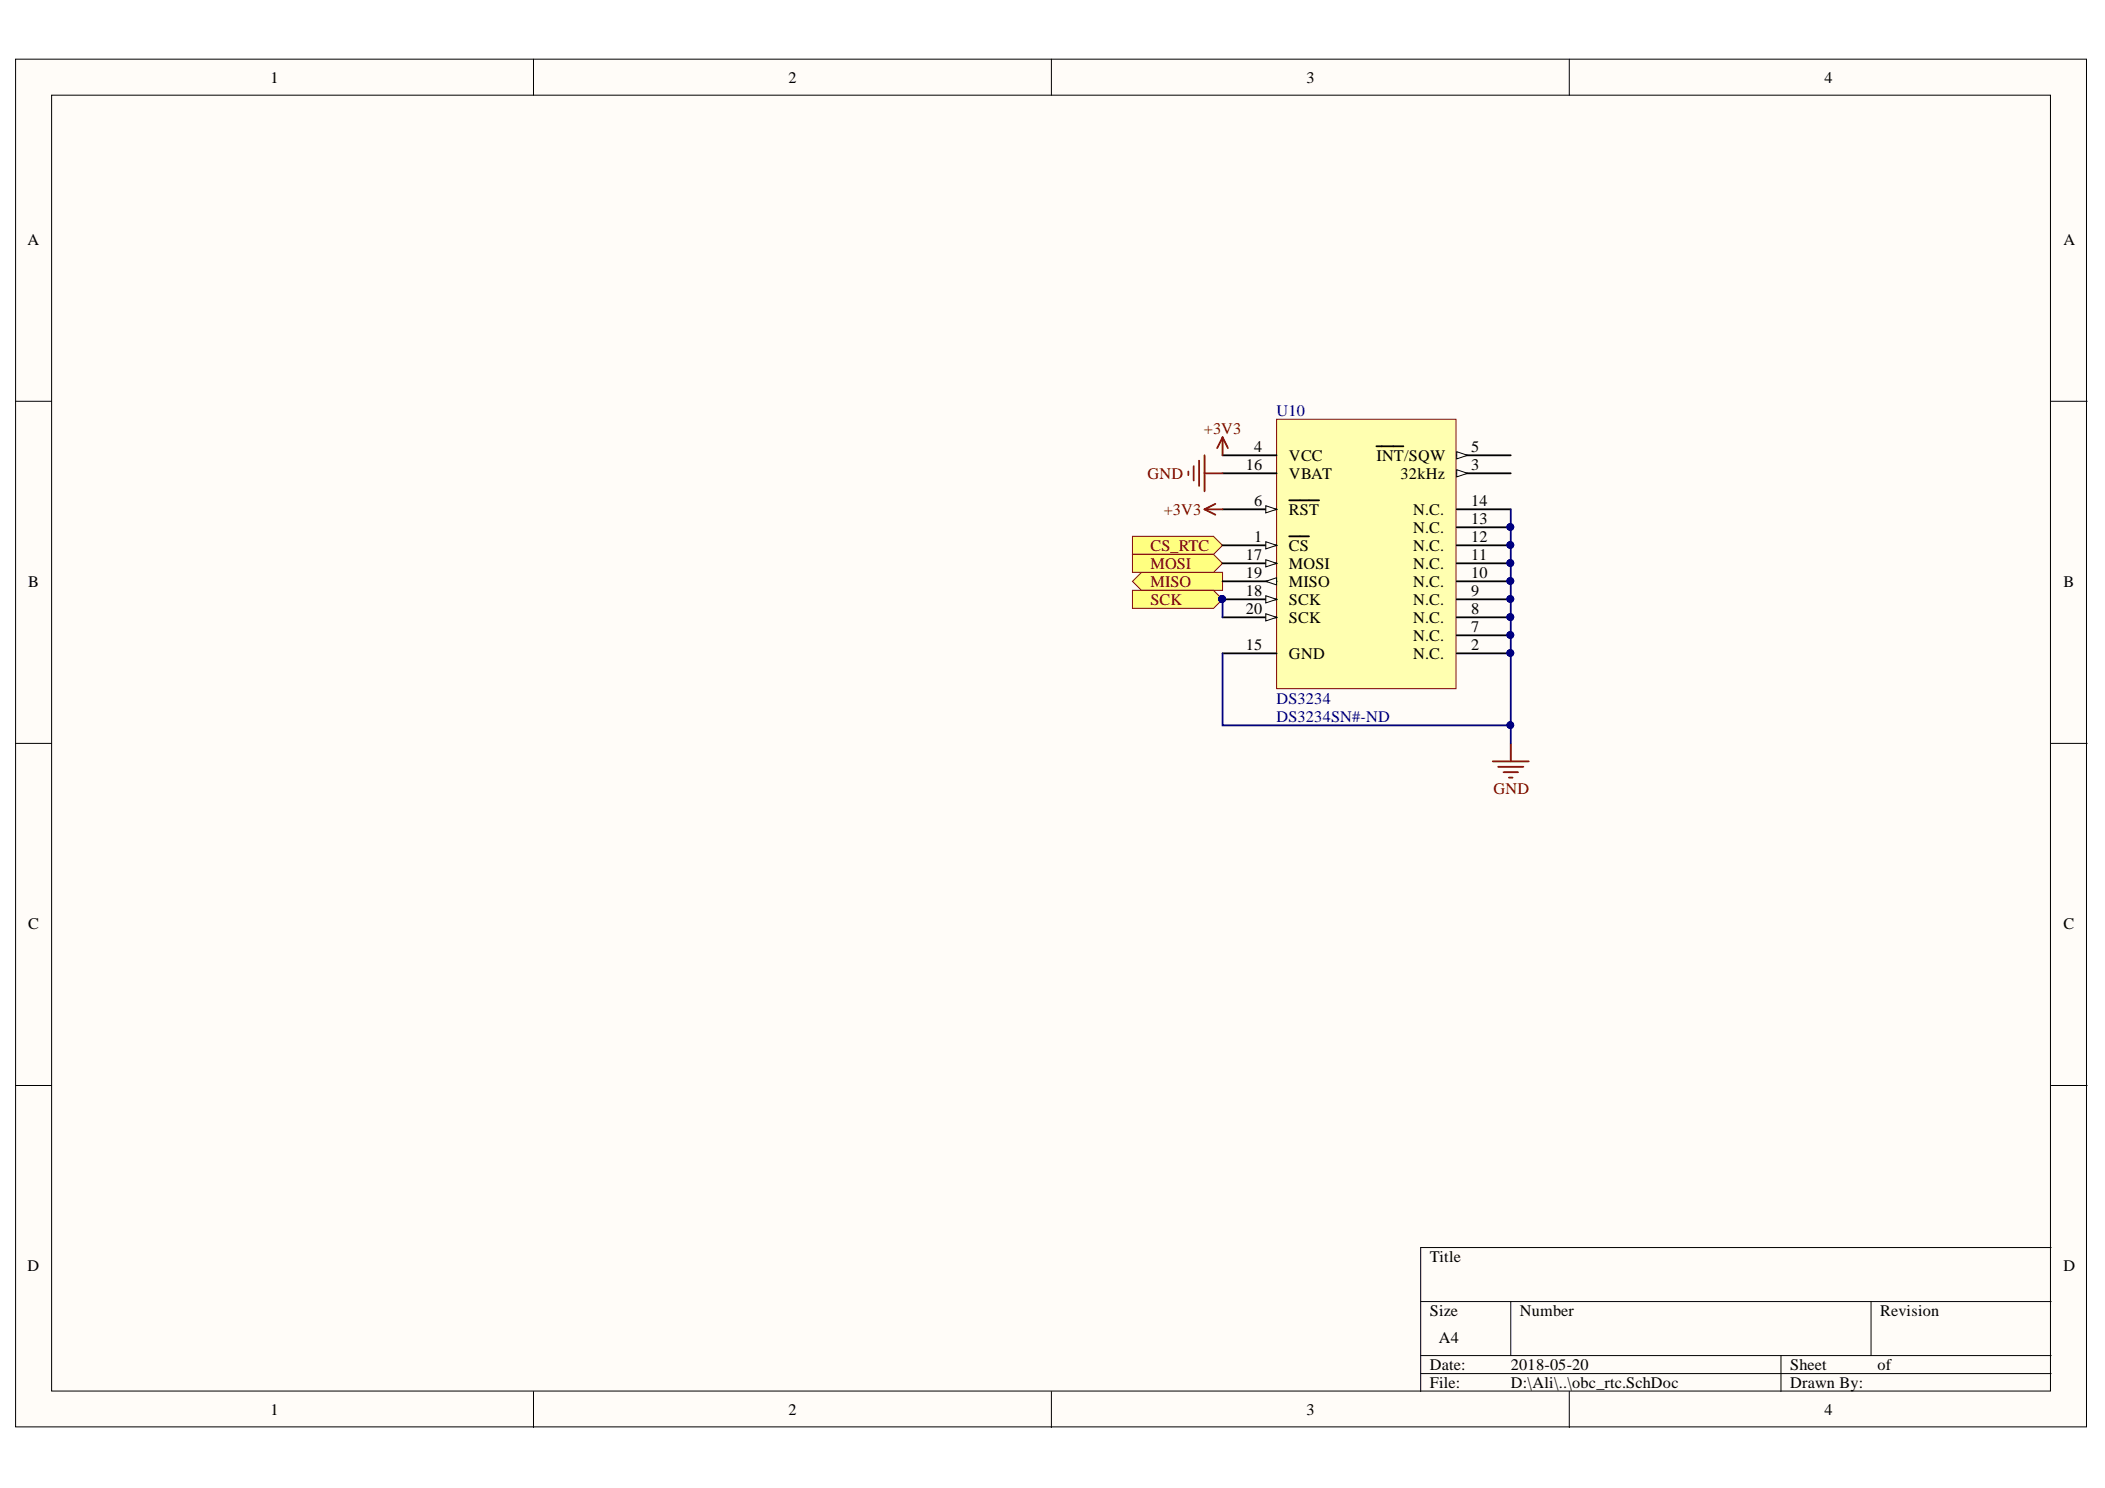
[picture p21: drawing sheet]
<svg xmlns="http://www.w3.org/2000/svg" width="297mm" height="210mm" viewBox="0 0 297 210" stroke-linecap="round" stroke-linejoin="round" font-family="sans-serif">
<defs><g id="words">
<g font-size="2.3">
<text x="38.2" y="11.7">1</text>
<text x="111.2" y="11.7">2</text>
<text x="184.3" y="11.7">3</text>
<text x="257.4" y="11.7">4</text>
<text x="3.9" y="34.5">A</text>
<text x="291.2" y="34.5">A</text>
<text x="177" y="63.7">4</text>
<text x="181.9" y="65">VCC</text>
<text x="194.2" y="65">INT/SQW</text>
<text x="207.6" y="63.7">5</text>
<text x="175.8" y="66.3">16</text>
<text x="177" y="71.4">6</text>
<text x="181.9" y="67.5">VBAT</text>
<text x="197.6" y="67.5">32kHz</text>
<text x="207.6" y="66.3">3</text>
<text x="207.6" y="71.4">14</text>
<text x="177" y="76.4">1</text>
<text x="181.9" y="77.7">CS</text>
<text x="181.9" y="72.6">RST</text>
<text x="199.4" y="77.7">N.C.</text>
<text x="199.4" y="75.2">N.C.</text>
<text x="199.4" y="72.6">N.C.</text>
<text x="207.6" y="76.4">12</text>
<text x="207.6" y="73.9">13</text>
<text x="4" y="82.8">B</text>
<text x="175.8" y="79">17</text>
<text x="175.8" y="81.5">19</text>
<text x="181.9" y="80.2">MOSI</text>
<text x="181.9" y="82.8">MISO</text>
<text x="199.4" y="82.8">N.C.</text>
<text x="199.4" y="80.2">N.C.</text>
<text x="207.6" y="81.5">10</text>
<text x="207.6" y="79">11</text>
<text x="291.2" y="82.8">B</text>
<text x="175.8" y="84">18</text>
<text x="175.8" y="86.6">20</text>
<text x="181.9" y="85.3">SCK</text>
<text x="181.9" y="87.8">SCK</text>
<text x="199.4" y="87.8">N.C.</text>
<text x="199.4" y="85.3">N.C.</text>
<text x="207.6" y="89.1">7</text>
<text x="207.6" y="86.6">8</text>
<text x="207.6" y="84">9</text>
<text x="175.8" y="91.6">15</text>
<text x="181.9" y="92.9">GND</text>
<text x="199.4" y="92.9">N.C.</text>
<text x="199.4" y="90.4">N.C.</text>
<text x="207.6" y="91.6">2</text>
<text x="4" y="131">C</text>
<text x="291.2" y="131">C</text>
<text x="3.9" y="179.3">D</text>
<text x="201.8" y="178">Title</text>
<text x="291.2" y="179.3">D</text>
<text x="201.8" y="185.7">Size</text>
<text x="214.5" y="185.7">Number</text>
<text x="265.3" y="185.7">Revision</text>
<text x="203" y="189.5">A4</text>
<text x="201.8" y="193.3">Date:</text>
<text x="201.8" y="195.8">File:</text>
<text x="213.2" y="193.3">2018-05-20</text>
<text x="213.2" y="195.8">D:\Ali\..\obc_rtc.SchDoc</text>
<text x="252.6" y="193.3">Sheet</text>
<text x="252.6" y="195.8">Drawn By:</text>
<text x="264.9" y="193.3">of</text>
<text x="38.2" y="199.6">1</text>
<text x="111.2" y="199.6">2</text>
<text x="184.3" y="199.6">3</text>
<text x="257.4" y="199.6">4</text>
</g>
<g font-size="2.3" fill="#000080">
<text x="180.1" y="58.7">U10</text>
<text x="180.1" y="101.8">DS3234SN#-ND</text>
<text x="180.1" y="99.3">DS3234</text>
</g>
<g font-size="2.3" fill="#800000">
<text x="169.9" y="61.2">+3V3</text>
<text x="161.9" y="67.5">GND</text>
<text x="162.3" y="77.7">CS_RTC</text>
<text x="164.2" y="72.6">+3V3</text>
<text x="162.3" y="82.8">MISO</text>
<text x="162.3" y="80.2">MOSI</text>
<text x="162.3" y="85.3">SCK</text>
<text x="210.7" y="112">GND</text>
</g>
</g></defs>
<g fill="#fffcf8" stroke="#000" stroke-width=".14">
<path d="M2.2 8.3h292.2v193h-292.2z"/>
<path d="M7.3 13.4h282v182.8h-282z"/>
</g>
<g fill="none" stroke="#000" stroke-width=".14">
<path d="M75.3 8.3v5.1M148.4 8.3v5.1M221.4 8.3v5.1M2.2 56.6h5.1M289.4 56.6h5.1M2.2 104.9h5.1M289.4 104.9h5.1M2.2 153.1h5.1M289.4 153.1h5.1M289.4 176h-88.9v20.3M75.3 196.3v5.1M148.4 196.3v5.1"/>
<path d="M200.5 183.6h88.9M200.5 191.2h88.9M200.5 193.8h88.9M213.2 183.6v7.6M221.4 196.3v5.1M251.3 191.2v5.1M264 183.6v7.6"/>
</g>
<g fill="#ffff80" stroke="#800000" stroke-width=".14">
<path d="M159.8 75.7h11.4l1.3 1.2-1.3 1.3h-11.4z" fill-rule="evenodd"/>
<path d="M159.8 82l1.3-1.3h11.4v2.6h-11.4z" fill-rule="evenodd"/>
<path d="M159.8 78.2h11.4l1.3 1.3-1.3 1.2h-11.4z" fill-rule="evenodd"/>
<path d="M159.8 83.3h11.4l1.3 1.2-1.3 1.3h-11.4z" fill-rule="evenodd"/>
</g>
<circle cx="172.5" cy="84.5" r=".46" fill="#000080" stroke="#000080" stroke-width=".14"/>
<path d="M180.1 59.1h25.4v38h-25.4z" fill="#ffffb0" stroke="#800000" stroke-width=".14"/>
<path d="M172.5 76.9h7.6" fill="none" stroke="#000" stroke-width=".25"/>
<path d="M178.6 76.4l1.5 .5-1.5 .5z" fill="#fffcf8"/>
<path d="M178.6 76.4l1.5 .5-1.5 .5z" fill="none" stroke="#000" stroke-width=".14"/>
<path d="M181.9 75.7h2.8M205.6 66.8h7.6M205.6 92.2h7.6" fill="none" stroke="#000" stroke-width=".25"/>
<circle cx="213.1" cy="92.1" r=".46" fill="#000080" stroke="#000080" stroke-width=".14"/>
<path d="M205.6 66.3l1.5 .5-1.5 .5z" fill="#fffcf8"/>
<path d="M205.6 66.3l1.5 .5-1.5 .5z" fill="none" stroke="#000" stroke-width=".14"/>
<path d="M172.5 64.2h7.6M205.6 64.2h7.6" fill="none" stroke="#000" stroke-width=".25"/>
<path d="M205.6 63.7l1.5 .5-1.5 .5z" fill="#fffcf8"/>
<path d="M205.6 63.7l1.5 .5-1.5 .5z" fill="none" stroke="#000" stroke-width=".14"/>
<path d="M172.5 71.8h7.6M194.2 63h3.8" fill="none" stroke="#000" stroke-width=".25"/>
<path d="M178.6 71.3l1.5 .5-1.5 .6z" fill="#fffcf8"/>
<path d="M178.6 71.3l1.5 .5-1.5 .6z" fill="none" stroke="#000" stroke-width=".14"/>
<path d="M172.5 79.5h7.6M172.5 66.8h7.6M181.9 70.6h4.2M205.6 79.5h7.6M205.6 76.9h7.6M205.6 74.4h7.6M205.6 71.8h7.6M172.5 92.2h7.6M205.6 89.6h7.6M205.6 87.1h7.6M205.6 84.5h7.6M205.6 82h7.6" fill="none" stroke="#000" stroke-width=".25"/>
<g fill="#000080" stroke="#000080" stroke-width=".14">
<circle cx="213.1" cy="89.6" r=".46"/>
<circle cx="213.1" cy="87" r=".47"/>
<circle cx="213.1" cy="84.5" r=".46"/>
<circle cx="213.1" cy="82" r=".46"/>
<circle cx="213.1" cy="79.4" r=".47"/>
<circle cx="213.1" cy="76.9" r=".46"/>
<circle cx="213.1" cy="74.3" r=".46"/>
</g>
<path d="M178.6 79l1.5 .5-1.5 .5z" fill="#fffcf8"/>
<path d="M178.6 79l1.5 .5-1.5 .5z" fill="none" stroke="#000" stroke-width=".14"/>
<path d="M172.5 84.5h7.6" fill="none" stroke="#000" stroke-width=".25"/>
<path d="M178.6 84l1.5 .5-1.5 .6z" fill="#fffcf8"/>
<path d="M178.6 84l1.5 .5-1.5 .6z" fill="none" stroke="#000" stroke-width=".14"/>
<circle cx="172.5" cy="84.5" r=".46" fill="#000080" stroke="#000080" stroke-width=".14"/>
<path d="M172.5 82h7.6" fill="none" stroke="#000" stroke-width=".25"/>
<path d="M178.6 82l1.5-.5v1z" fill="#fffcf8"/>
<path d="M178.6 82l1.5-.5v1z" fill="none" stroke="#000" stroke-width=".14"/>
<path d="M172.5 87.1h7.6" fill="none" stroke="#000" stroke-width=".25"/>
<path d="M178.6 86.6l1.5 .5-1.5 .5z" fill="#fffcf8"/>
<path d="M178.6 86.6l1.5 .5-1.5 .5z" fill="none" stroke="#000" stroke-width=".14"/>
<g fill="#000080" stroke="#000080" stroke-width=".14">
<circle cx="213.1" cy="92.1" r=".46"/>
<circle cx="213.1" cy="89.6" r=".46"/>
<circle cx="213.1" cy="87" r=".47"/>
<circle cx="213.1" cy="84.5" r=".46"/>
<circle cx="213.1" cy="82" r=".46"/>
<circle cx="213.1" cy="79.4" r=".47"/>
<circle cx="213.1" cy="76.9" r=".46"/>
<circle cx="213.1" cy="74.3" r=".46"/>
<circle cx="172.5" cy="84.5" r=".46"/>
<circle cx="213.1" cy="102.3" r=".47"/>
</g>
<g fill="none" stroke="#800000" stroke-width=".25">
<path d="M167.7 66.5v.5M168.4 65.7v2.1M169.2 65v3.5M170 71.8l1.5 .8M170 71.8h2.5M170 64.2v5.1M170 66.8h2.5M171.5 71.1l-1.5 .7M172.5 61.7l-.7 1.5M172.5 61.7l.8 1.5M172.5 61.7v2.5M210.6 107.4h5.1"/>
<path d="M211.4 108.2h3.6M212.2 108.9h2M212.9 109.7h.5M213.2 104.9v2.5"/>
</g>
<path d="M213.2 71.8v33.1M172.5 92.2v10.1h40.7M172.5 84.5v2.6" fill="none" stroke="#000080" stroke-width=".25"/>
<use href="#words"/>
</svg>
